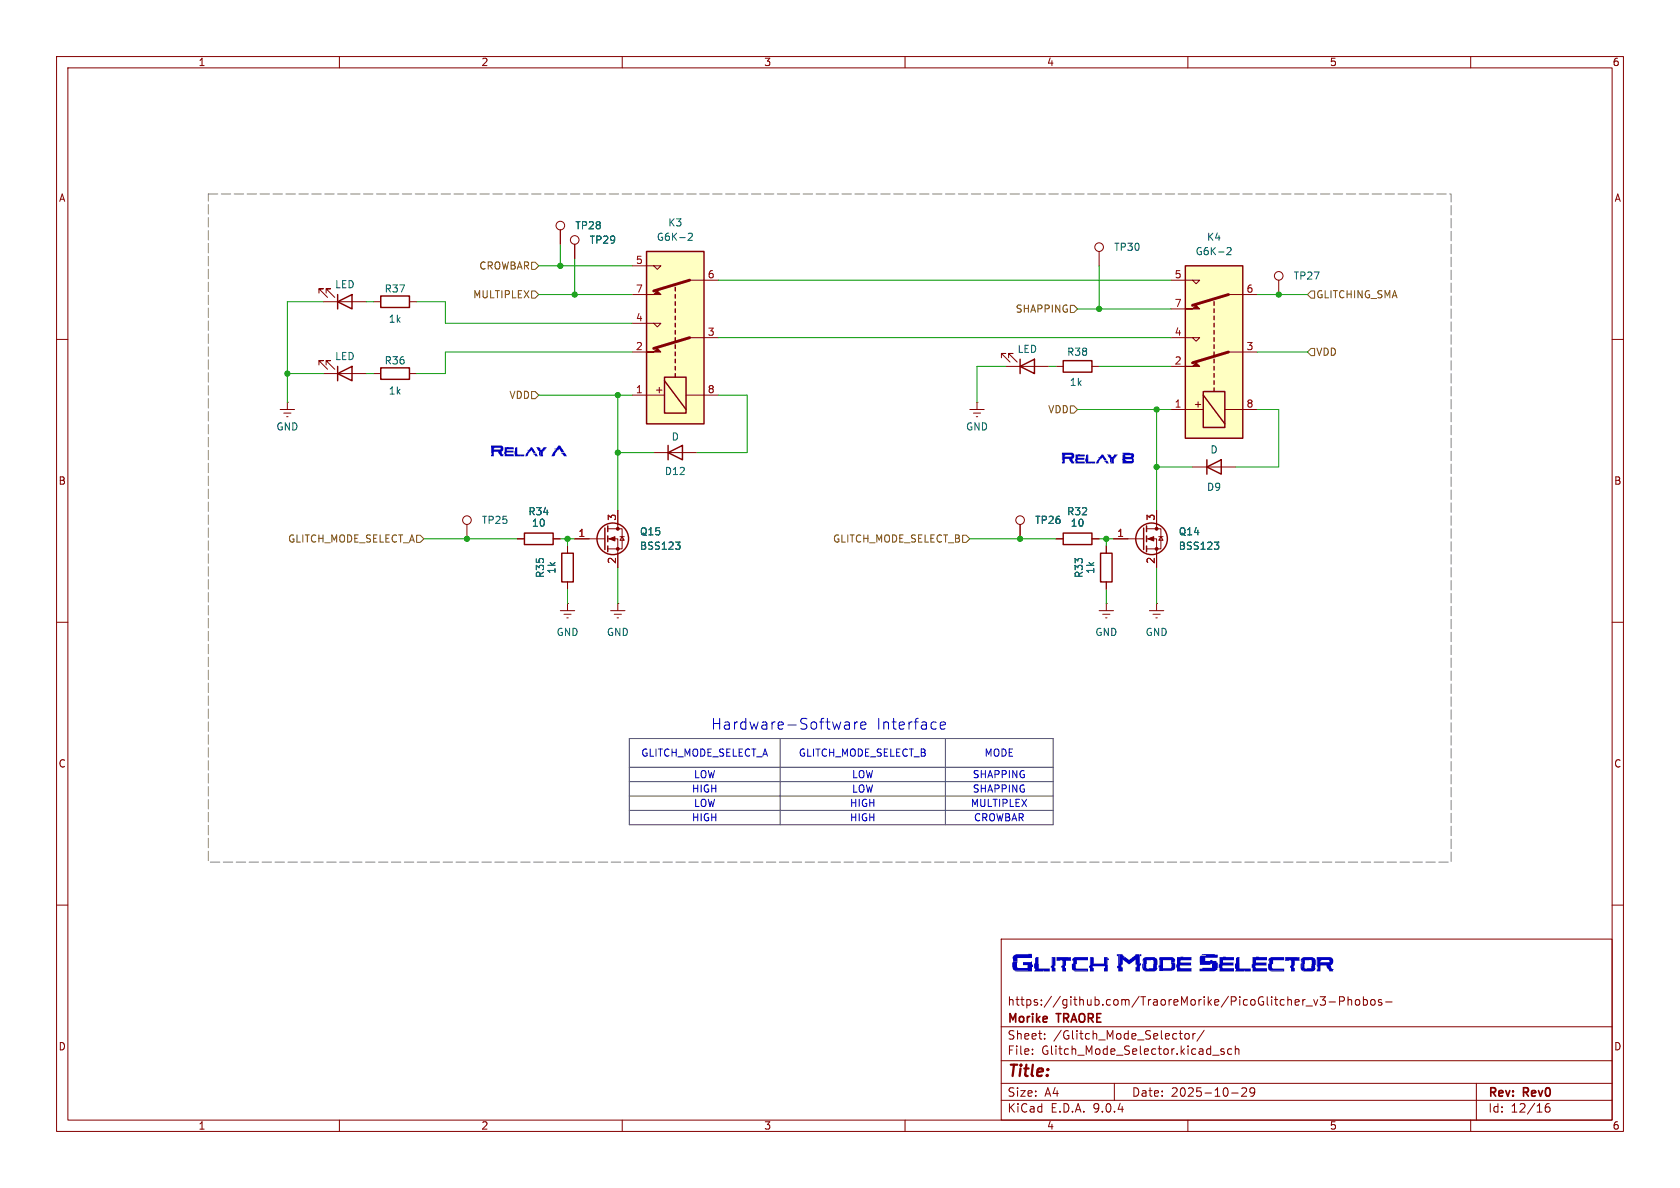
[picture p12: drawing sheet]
<svg xmlns="http://www.w3.org/2000/svg" width="297mm" height="210mm" viewBox="0 0 297 210" stroke-linecap="round" stroke-linejoin="round" font-family="sans-serif">
<defs><g id="words">
<g font-size="4.2" fill="#0000c2">
<text x="178.8" y="172.3">Glitch</text>
<text x="197.3" y="172.3">Mode</text>
<text x="211.9" y="172.3">Selector</text>
</g>
<text font-size="2.8" fill="#840000" x="178" y="190.9">Title:</text>
<g font-size="2.7" fill="#0000c2">
<text x="86.7" y="81">Relay</text>
<text x="97.3" y="81">A</text>
<text x="187.6" y="82.3">Relay</text>
<text x="198.3" y="82.3">B</text>
<text x="125.6" y="129.2">Hardware-Software</text>
<text x="154.9" y="129.2">Interface</text>
</g>
<g font-size="2.1" fill="#840000">
<text x="178" y="178">https://github.com/TraoreMorike/PicoGlitcher_v3-Phobos-</text>
<text x="178" y="184">Sheet:</text>
<text x="178" y="181.2">Morike</text>
<text x="186.2" y="184">/Glitch_Mode_Selector/</text>
<text x="187" y="181.2">TRAORE</text>
<text x="178" y="186.7">File:</text>
<text x="184.1" y="186.7">Glitch_Mode_Selector.kicad_sch</text>
<text x="178" y="196.9">KiCad</text>
<text x="178" y="194.1">Size:</text>
<text x="184.7" y="194.1">A4</text>
<text x="185.7" y="196.9">E.D.A.</text>
<text x="193.3" y="196.9">9.0.4</text>
<text x="200" y="194.1">Date:</text>
<text x="207" y="194.1">2025-10-29</text>
<text x="263" y="194.3">Rev:</text>
<text x="263" y="196.9">Id:</text>
<text x="267.1" y="196.9">12/16</text>
<text x="269.4" y="194.3">Rev0</text>
</g>
<g font-size="1.8" fill="#840000">
<text x="35" y="11.9">1</text>
<text x="85" y="11.9">2</text>
<text x="135" y="11.9">3</text>
<text x="185" y="11.9">4</text>
<text x="235" y="11.9">5</text>
<text x="285" y="11.9">6</text>
<text x="10.3" y="35.9">A</text>
<text x="285.3" y="35.9">A</text>
<text x="117.3" y="69.8" transform="rotate(-90 117.3 69.8)">+</text>
<text x="212.6" y="72.4" transform="rotate(-90 212.6 72.4)">+</text>
<text x="10.3" y="85.9">B</text>
<text x="285.3" y="85.9">B</text>
<text x="10.3" y="135.9">C</text>
<text x="285.3" y="135.9">C</text>
<text x="10.3" y="185.9">D</text>
<text x="285.3" y="185.9">D</text>
<text x="35" y="199.9">1</text>
<text x="85" y="199.9">2</text>
<text x="135" y="199.9">3</text>
<text x="185" y="199.9">4</text>
<text x="235" y="199.9">5</text>
<text x="285" y="199.9">6</text>
</g>
<g font-size="1.8" fill="#006464">
<text x="101.6" y="40.7">TP28</text>
<text x="118" y="40.2">K3</text>
<text x="104.1" y="43.3">TP29</text>
<text x="116" y="42.8">G6K-2</text>
<text x="196.9" y="44.6">TP30</text>
<text x="211.3" y="45.3">G6K-2</text>
<text x="213.3" y="42.8">K4</text>
<text x="59.1" y="51.2">LED</text>
<text x="67.9" y="51.9">R37</text>
<text x="228.6" y="49.6">TP27</text>
<text x="68.6" y="57.3">1k</text>
<text x="59.1" y="63.9">LED</text>
<text x="67.9" y="64.6">R36</text>
<text x="179.8" y="62.6">LED</text>
<text x="188.6" y="63.1">R38</text>
<text x="68.6" y="70">1k</text>
<text x="189" y="68.4">1k</text>
<text x="48.8" y="76.3">GND</text>
<text x="170.7" y="76.3">GND</text>
<text x="118.6" y="78.1">D</text>
<text x="213.9" y="80.4">D</text>
<text x="117.4" y="84.2">D12</text>
<text x="213.3" y="87">D9</text>
<text x="85.1" y="92.8">TP25</text>
<text x="93.3" y="91.3">R34</text>
<text x="93.9" y="93.3">10</text>
<text x="113" y="94.8">Q15</text>
<text x="182.9" y="92.8">TP26</text>
<text x="188.6" y="91.3">R32</text>
<text x="189.2" y="93.3">10</text>
<text x="208.3" y="94.8">Q14</text>
<text x="98.4" y="101.6" transform="rotate(-90 98.4 101.6)">1k</text>
<text x="113" y="97.4">BSS123</text>
<text x="193.6" y="101.6" transform="rotate(-90 193.6 101.6)">1k</text>
<text x="208.3" y="97.4">BSS123</text>
<text x="96.4" y="102.3" transform="rotate(-90 96.4 102.3)">R35</text>
<text x="191.6" y="102.3" transform="rotate(-90 191.6 102.3)">R33</text>
<text x="98.3" y="112.6">GND</text>
<text x="107.2" y="112.6">GND</text>
<text x="193.5" y="112.6">GND</text>
<text x="202.4" y="112.6">GND</text>
</g>
<g font-size="1.8" fill="#725600">
<text x="84.6" y="47.9">CROWBAR</text>
<text x="83.5" y="52.9">MULTIPLEX</text>
<text x="232.6" y="52.9">GLITCHING_SMA</text>
<text x="179.5" y="55.5">SHAPPING</text>
<text x="232.6" y="63.1">VDD</text>
<text x="90" y="70.7">VDD</text>
<text x="185.2" y="73.3">VDD</text>
<text x="50.8" y="96.1">GLITCH_MODE_SELECT_A</text>
<text x="147.2" y="96.1">GLITCH_MODE_SELECT_B</text>
</g>
<g font-size="1.8" fill="#a90000">
<text x="112.3" y="46.7">5</text>
<text x="112.3" y="51.8">7</text>
<text x="125" y="49.3">6</text>
<text x="207.6" y="49.3">5</text>
<text x="220.3" y="51.8">6</text>
<text x="112.3" y="56.9">4</text>
<text x="125" y="59.4">3</text>
<text x="207.6" y="59.4">4</text>
<text x="207.6" y="54.4">7</text>
<text x="112.3" y="62">2</text>
<text x="207.6" y="64.5">2</text>
<text x="220.3" y="62">3</text>
<text x="112.3" y="69.6">1</text>
<text x="125" y="69.6">8</text>
<text x="207.6" y="72.1">1</text>
<text x="220.3" y="72.1">8</text>
<text x="102.2" y="95">1</text>
<text x="109" y="92.1" transform="rotate(-90 109 92.1)">3</text>
<text x="197.4" y="95">1</text>
<text x="204.2" y="92.1" transform="rotate(-90 204.2 92.1)">3</text>
<text x="109" y="99.8" transform="rotate(-90 109 99.8)">2</text>
<text x="204.2" y="99.8" transform="rotate(-90 204.2 99.8)">2</text>
</g>
<g font-size="1.8" fill="#0000c2">
<text x="113.3" y="134">GLITCH_MODE_SELECT_A</text>
<text x="122.6" y="137.8">LOW</text>
<text x="141.1" y="134">GLITCH_MODE_SELECT_B</text>
<text x="150.5" y="137.8">LOW</text>
<text x="171.9" y="137.8">SHAPPING</text>
<text x="174" y="134">MODE</text>
<text x="122.2" y="140.3">HIGH</text>
<text x="122.6" y="142.8">LOW</text>
<text x="150.2" y="142.8">HIGH</text>
<text x="150.5" y="140.3">LOW</text>
<text x="171.5" y="142.8">MULTIPLEX</text>
<text x="171.9" y="140.3">SHAPPING</text>
<text x="122.2" y="145.4">HIGH</text>
<text x="150.2" y="145.4">HIGH</text>
<text x="172.1" y="145.4">CROWBAR</text>
</g>
</g></defs>
<g fill="none" stroke="#840000" stroke-width=".18">
<path d="M10 10h277v190h-277zM12 12h273v186h-273zM60 10v2M110 10v2M160 10v2M210 10v2M260 10v2M10 60h2M49.5 72.4h2.6M50.2 73h1.2M50.7 73.7h.2M50.8 71.1h.1"/>
<path d="M50.8 71.1v1.3M56.4 64.5v-.7h.7h-.7l1.5 1.5M57.1 66h7.7M57.7 64.5v-.7h.7h-.7l1.5 1.5M66 66h1.3M72.4 66h1.3M285 60h2M115.6 80h7.6M10 110h2M203.2 108h2.5M203.8 108.6h1.3M204.3 109.2h.3"/>
<path d="M204.5 106.7h.1M204.5 106.7v1.3M285 110h2M10 160h2M177 166h108v32h-108zM230.9 177.8h1.1M232.2 176.7l.4 1 .4-1M233.4 176.2h.9l-.5 .6 .4 .1v.7l-.2 .1h-.4l-.2-.1M235 177.1h1.1M236.8 177l.7-.1 .2-.2-.1-.4-.2-.1h-.6v1.5M238.3 176.2v1.5M238.3 176.8l.2-.1 .4 .1 .1 .9"/>
<path d="M239.7 176.8l.2-.1 .4 .1 .1 .6-.2 .2-.3 .1-.2-.1zM241 176.8l.5-.1 .2 .3v.4l-.1 .2h-.6M241 176.2v1.5M242.4 176.8l.2-.1 .4 .1 .1 .6-.1 .2-.4 .1-.2-.1zM244.2 176.8l-.3-.1-.2 .2v.2l.5 .2v.3h-.5M245 177.1h1.1M285 160h2M60 198v2M110 198v2M160 198v2M177 194.5h108M177 191.5h108"/>
<path d="M177 187.5h108M177 181.5h108M182.5 186.3v.1M182.5 185.5v.1M184.7 183.6v.1M184.7 182.8v.1M197 191.5v3M208.5 182.7h.5M208.7 183.5l.3 .2M209.5 182.8l.2-.1 .5 .1v.6l-.1 .2-.4 .1-.2-.1zM210 198v2M210.9 182.7v1"/>
<path d="M211.3 182.7l-.3 .1-.1 .2M212.9 182.1l-1.3 2M214.4 186.5h1.1M216.4 185.5l-.4-.1-.2 .2 .1 .2 .5 .2v.3h-.6M217.7 185.5l-.4-.1-.3 .3v.4l.2 .2h.5M217.7 193.2h1.2M218.4 185.5l.2-.1 .4 .1v.9M218.4 184.9v1.5M219.5 192.4l.6-.1 .2 .1 .1 .3-.9 1.1h.9M221.8 192.9l-.3 .3h-.3l-.2-.3 .1-.5 .4-.1 .2 .1a.99 .99 0 0 1-.3 1.4h-.3M260 198v2M261 191.5v6.5"/>
<path d="M273.9 195.1a.59 .59 0 0 0-.7 .6v.6l.1 .2 .4 .1 .3-.1v-.5l-.1-.3h-.4l-.3 .3"/>
</g>
<path d="M59.7 66l2.5-1.2v2.5zM59.7 64.8v2.5M67.3 65h5.1v2.1h-5.1zM118.1 78.7v2.6M118.1 80l2.5-1.3v2.6z" fill="none" stroke="#840000" stroke-width=".25"/>
<path d="M209.5 47h10.2v30.5h-10.2z" fill="#ffffc2"/>
<g fill="none" stroke="#840000" stroke-width=".25">
<path d="M209.5 47h10.2v30.5h-10.2zM214.6 53.3v.7M214.6 54.6v.6M214.6 55.9v.6M214.6 57.2v.6M214.6 58.4v.7M214.6 59.7v.6M212.7 69.2h3.8v6.4h-3.8zM212.7 69.9l3.8 5M214.6 61v.6M214.6 62.2v.7M214.6 63.5v.6"/>
<path d="M214.6 64.8v.6M214.6 66v.7M214.6 67.3v.6M214.6 68.6v.6"/>
</g>
<g fill="none" stroke="#840000" stroke-width=".18">
<path d="M207 59.7h5.1l-.6 .6-.7-.6M207 49.5h5.1l-.6 .7-.7-.7M207 54.6h2.5M217.2 52.1h5M226.1 49.5v2.6M207 72.4h5.7M207 64.8h2.5M216.5 72.4h5.7M217.2 62.2h5M194.3 108h2.5M194.9 108.6h1.3M195.5 109.2h.2"/>
<path d="M195.6 106.7h.1M195.6 106.7v1.3"/>
<circle cx="226.1" cy="48.8" r=".76"/>
</g>
<g fill="#840000" stroke="#840000" stroke-width=".18">
<path d="M209.5 64.8h1.3l.7-.7 .6 .7z"/>
<path d="M209.5 54.6h1.3l.7-.6 .6 .6z"/>
</g>
<path d="M217.2 52.1l-6.4 1.9M217.2 62.2l-6.4 1.9" fill="none" stroke="#840000" stroke-width=".51"/>
<path d="M216.9 43.9l.5-.1 .3 .3-.8 .9h.8" fill="none" stroke="#006464" stroke-width=".18"/>
<path d="M114.3 44.5h10.2v30.4h-10.2z" fill="#ffffc2"/>
<g fill="none" stroke="#840000" stroke-width=".25">
<path d="M59.7 53.3l2.5-1.2v2.5zM59.7 52.1v2.5M67.3 52.3h5.1v2.1h-5.1zM114.3 44.5h10.2v30.4h-10.2zM119.4 50.8v.6M119.4 52.1v.6M119.4 53.3v.7M119.4 54.6v.6M119.4 55.9v.6M119.4 57.2v.6M119.4 58.4v.7M119.4 59.7v.6"/>
<path d="M117.5 66.7h3.8v6.3h-3.8zM117.5 67.3l3.8 5.1M119.4 61v.6M119.4 62.2v.7M119.4 63.5v.6M119.4 64.8v.6M119.4 66v.7M180.3 64.8l2.6-1.3v2.5zM180.3 63.5v2.5M188 63.8h5v2h-5zM92.7 94.2h5.1v2.1h-5.1zM99.3 97.8h2v5.1h-2z"/>
<path d="M106.9 93.3v3.9M107.4 93v1M107.4 94.7v1.1M107.4 96.5v1M188 94.2h5v2.1h-5zM194.6 97.8h2v5.1h-2zM202.2 93.3v3.9M202.7 93v1M202.7 94.7v1.1M202.7 96.5v1M213.4 82.6l2.5-1.3v2.5zM213.4 81.3v2.5"/>
<circle cx="108.3" cy="95.2" r="2.79"/>
<circle cx="203.6" cy="95.2" r="2.79"/>
</g>
<g fill="none" stroke="#840000" stroke-width=".18">
<path d="M56.4 51.8v-.7h.7h-.7l1.5 1.5M57.1 53.3h7.7M57.7 51.8v-.7h.7h-.7l1.5 1.5M66 53.3h1.3M72.4 53.3h1.3M99.1 40.6v2.6M101.6 43.2v2.5M111.8 57.2h5l-.6 .6-.6-.6M111.8 47h5l-.6 .6-.6-.6M111.8 52.1h2.5M121.9 59.7h5.1M121.9 49.5h5.1"/>
<path d="M194.3 44.5v2.5M111.8 69.9h5.7M111.8 62.2h2.5M121.3 69.9h5.7M171.4 72.4h2.6M172.1 73h1.3M172.6 73.7h.2M172.7 71.1h.1M172.7 71.1v1.3M177 63.2v-.7h.8h-.8l1.6 1.5M177.8 64.8h7.6M178.3 63.2v-.7h.8h-.8l1.5 1.5"/>
<path d="M186.7 64.8h1.3M193 64.8h1.3M82.5 92.7v2.6M91.4 95.3h1.3M97.8 95.3h1.3M100.3 96.5v1.3M101.6 95.3h5.3M107.4 93.5h2.6v3.5h-2.6M107.4 95.3h1.8v5M109.2 90.2v3.3M109.6 94.9h.8M110 94.9l.4 .6h-.8z"/>
<path d="M180.3 92.7v2.6M186.7 95.3h1.3M193 95.3h1.3M195.6 96.5v1.3M196.8 95.3h5.4M202.7 93.5h2.5v3.5h-2.5M202.7 95.3h1.8v5M204.5 90.2v3.3M204.9 94.9h.7M205.2 94.9l.4 .6h-.7zM210.8 82.6h7.6M99.1 108h2.5"/>
<path d="M99.7 108.6h1.3M100.2 109.2h.3M100.3 106.7h.1M100.3 102.9v1.2M100.3 106.7v1.3M107.9 108h2.6M108.6 108.6h1.3M109.1 109.2h.2M109.2 106.7h.1M109.2 106.7v1.3M195.6 102.9v1.2"/>
<circle cx="99.1" cy="39.9" r=".76"/>
<circle cx="101.6" cy="42.4" r=".76"/>
<circle cx="194.3" cy="43.7" r=".76"/>
<circle cx="82.5" cy="91.9" r=".76"/>
<circle cx="180.3" cy="91.9" r=".76"/>
</g>
<g fill="#840000" stroke="#840000" stroke-width=".18">
<path d="M114.3 62.2h1.3l.6-.6 .6 .6z"/>
<path d="M114.3 52.1h1.3l.6-.7 .6 .7z"/>
<path d="M202.9 95.3l1.1-.4v.7z"/>
<path d="M107.7 95.3l1-.4v.7z"/>
<circle cx="204.5" cy="93.5" r=".25"/>
<circle cx="204.5" cy="97" r=".25"/>
<circle cx="109.2" cy="93.5" r=".25"/>
<circle cx="109.2" cy="97" r=".25"/>
</g>
<path d="M121.9 59.7l-6.3 1.9M121.9 49.5l-6.3 1.9" fill="none" stroke="#840000" stroke-width=".51"/>
<path d="M121.7 41.3l.5-.1 .2 .4-.8 .9h.8M119.4 95.8h.8l-.4 .5M120 96.3l.2 .3v.3l-.2 .2M214.7 95.8h.8l-.5 .5M215.2 96.3l.3 .3v.3l-.3 .2" fill="none" stroke="#006464" stroke-width=".18"/>
<path d="M94 51.4h.6l.6 .7-.6 .6h-.6zM94 46.4h.6l.6 .6-.6 .6h-.6zM189.2 54h.7l.6 .6-.6 .6h-.7zM231.8 51.4h.6v1.3h-.6l-.7-.6zM94 69.2h.6l.6 .7-.6 .6h-.6zM189.2 71.8h.7l.6 .6-.6 .6h-.7zM231.8 61.6h.6v1.3h-.6l-.7-.7zM73.7 94.6h.6l.6 .7-.6 .6h-.6zM170.2 94.6h.6l.6 .7-.6 .6h-.6z" fill="none" stroke="#725600" stroke-width=".18"/>
<path d="M111.3 135.6h74.9M111.3 138.2h74.9M111.3 130.6h74.9v15.2h-74.9zM137.9 130.6v15.2M167.1 130.6v15.2M111.3 140.7h74.9M111.3 143.3h74.9" fill="none" stroke="#484848" stroke-width=".18"/>
<g fill="none" stroke="#009600" stroke-width=".18">
<path d="M57.1 53.3h-6.3v17.8M64.8 53.3h1.2M73.7 53.3h5v3.9h33.1M95.2 52.1h16.6M95.2 47h16.6M99.1 43.2v3.8M101.6 45.7v6.4M127 49.5h80M127 59.7h80M190.5 54.6h16.5M194.3 47v7.6M222.2 52.1h8.9"/>
<path d="M50.8 66h6.3M64.8 66h1.2M95.2 69.9h16.6M109.2 69.9v20.3M111.8 62.2h-33.1v3.8h-5M127 69.9h5.1v10.1h-8.9M177.8 64.8h-5.1v6.3M185.4 64.8h1.3M190.5 72.4h16.5M194.3 64.8h12.7M204.5 72.4v17.8M222.2 62.2h8.9"/>
<path d="M222.2 72.4h3.9v10.2h-7.7M74.9 95.3h16.5M99.1 95.3h2.5M100.3 95.3v1.2M109.2 80h6.4M171.4 95.3h15.3M194.3 95.3h2.5M195.6 95.3v1.2M204.5 82.6h6.3M100.3 104.1v2.6M109.2 100.3v6.4M195.6 104.1v2.6"/>
<path d="M204.5 100.3v6.4"/>
</g>
<g fill="#0000c2">
<path d="M194.1 80.8h.4l.3-.5h.2l.7 1h-.5l-.3-.5-.3 .3-.5 .8h-.4l.7-1z"/>
<path d="M195.2 81.4h.5l.3 .5h-.4z"/>
<path d="M195.7 80.3h.5l.3 .5h.2l.3-.4-.1-.1h.7l-.6 .8h-.1v.8h-.6h.2v-.7v.7h-.2l.1-.2v-.5l-.2-.2h.8l.5-.5-.5 .5h-.8z"/>
<path d="M196.3 81.2l.1 .4z"/>
<path d="M93.2 79.5h.3l.3-.4h.3l.6 1h-.4l-.3-.5-.3 .2-.5 .9h-.4l.7-1.1z"/>
<path d="M94.3 80.2h.5l.3 .5h-.4z"/>
<path d="M94.8 79.1h.5l.3 .4h.2l.3-.4h-.1h.7l-.6 .7h-.2l.1 .9-.7-.1h.3v-.7v.7h-.3l.2-.1v-.6l-.3-.2h.9l.4-.5-.4 .5h-.9z"/>
<path d="M95.4 80v.3z"/>
<path d="M99.2 80.1h.7l.4 .6h-.6l-.3-.5h-.2z"/>
</g>
<path d="M149.3 128.6l.2 .3 .7-.1M149.4 127.7l.1-.1 .6 .1 .1 1.2M150.2 128.1l-.7 .1-.2 .2M151.1 127.6v1.3M151.6 127.6l-.3 .1-.2 .3M152.2 128.3l.9-.2-.1-.4-.6-.1-.2 .3 .1 .9 .1 .1 .6-.1M166.2 128.3l.9-.2v-.4l-.6-.1-.3 .3 .1 .9 .2 .1 .6-.1" fill="none" stroke="#0000c2" stroke-width=".18"/>
<g fill="#0000c2">
<path d="M189.7 169.4l.4-.2h2.2v.6h-1.9v.6h-.2v.7l.1 .1h2v.5l-2.5-.1h2.4h-.1h-2.3l-.3-.5v-.7h.2v-.6h-.2z"/>
<path d="M192.7 169.2h.6v1.1h1.9v-1.1h.6v.2h.2v.3h-.2v2h-.6v-.6h.1v-.4l-2.1 .1v.3h.1v.6h-.6v-.6h-.2v-.4h.2v-.1h3v-1.3v1.3h-2.9v-1.3v1.3h-.1z"/>
<path d="M208.1 169.2h.6v-.1l2 .1v.5h-2v.4h1.9v.6h-2l.1 .5h2v.5h-2.6v-.6h-.1z"/>
<path d="M227.2 169.2h2.5v.6h-.8v.9h-.2v.4h.2v.6h-.7v-.6h-.1v-.4l.3-.1v-.8l-.1 .8h-.1v-.8h-1v-.5h2.4h-2.4z"/>
<path d="M230.2 169.4l.4-.2 1.7 .1h-.2a.56 .56 0 0 1 .5 .6v.7h-.1v.5h.1a.68 .68 0 0 1-.7 .6l-1.6-.1h.2a.54 .54 0 0 1-.6-.5l.3-.1v-.6h.4v.7l.2 .1h1l.1-.5v-.8l-.1-.2-1.1 .1v.6h-.5l-.1-.7v1.3h-.2v-.6l.2-.2-.2-.4z"/>
<path d="M232.8 169.2h2.3a.75 .75 0 0 1 .6 .7 .75 .75 0 0 1-.6 .8l.4 .6h.2v.2h-.1l.1 .2h-.6l-.7-.9h.2l-.1-.1h-1.1v1h-.6v-.3h.1v-.6h-.1v-.1h.1v-.9h.5v.3h1.5l.1-.1-.1-.3h-1.3v.1h-.7v-.2v1.1h-.1z"/>
</g>
<path d="M36.8 34.3h219.7v118.1h-219.7z" fill="none" stroke="#848484" stroke-width=".18" stroke-dasharray="1.7 .6"/>
<path d="M119.4 95.8h.8l-.4 .5M120 96.3l.2 .3v.3l-.2 .2M214.7 95.8h.8l-.5 .5M215.2 96.3l.3 .3v.3l-.3 .2" fill="none" stroke="#006464" stroke-width=".18"/>
<g fill="none" stroke="#840000" stroke-width=".18">
<path d="M99.1 40.6v2.6M101.6 43.2v2.5M91.4 95.3h1.3M97.8 95.3h1.3M100.3 96.5v1.3M101.6 95.3h2.5M109.2 90.2v2.5M109.2 97.8v2.5M180.3 92.7v2.6M186.7 95.3h1.3M193 95.3h1.3M195.6 96.5v1.3"/>
<path d="M196.8 95.3h2.6M204.5 90.2v2.5M204.5 97.8v2.5M100.3 102.9v1.2M195.6 102.9v1.2"/>
</g>
<g fill="#009600" stroke="#009600" stroke-width=".18">
<circle cx="195.6" cy="95.3" r=".46"/>
<circle cx="204.5" cy="82.6" r=".46"/>
<circle cx="204.5" cy="72.4" r=".46"/>
<circle cx="109.2" cy="69.9" r=".46"/>
<circle cx="109.2" cy="80" r=".46"/>
<circle cx="100.3" cy="95.3" r=".46"/>
<circle cx="99.1" cy="47" r=".46"/>
<circle cx="82.5" cy="95.3" r=".46"/>
<circle cx="50.8" cy="66" r=".46"/>
<circle cx="101.6" cy="52.1" r=".46"/>
<circle cx="194.3" cy="54.6" r=".46"/>
<circle cx="226.1" cy="52.1" r=".46"/>
<circle cx="180.3" cy="95.3" r=".46"/>
</g>
<use href="#words"/>
</svg>
